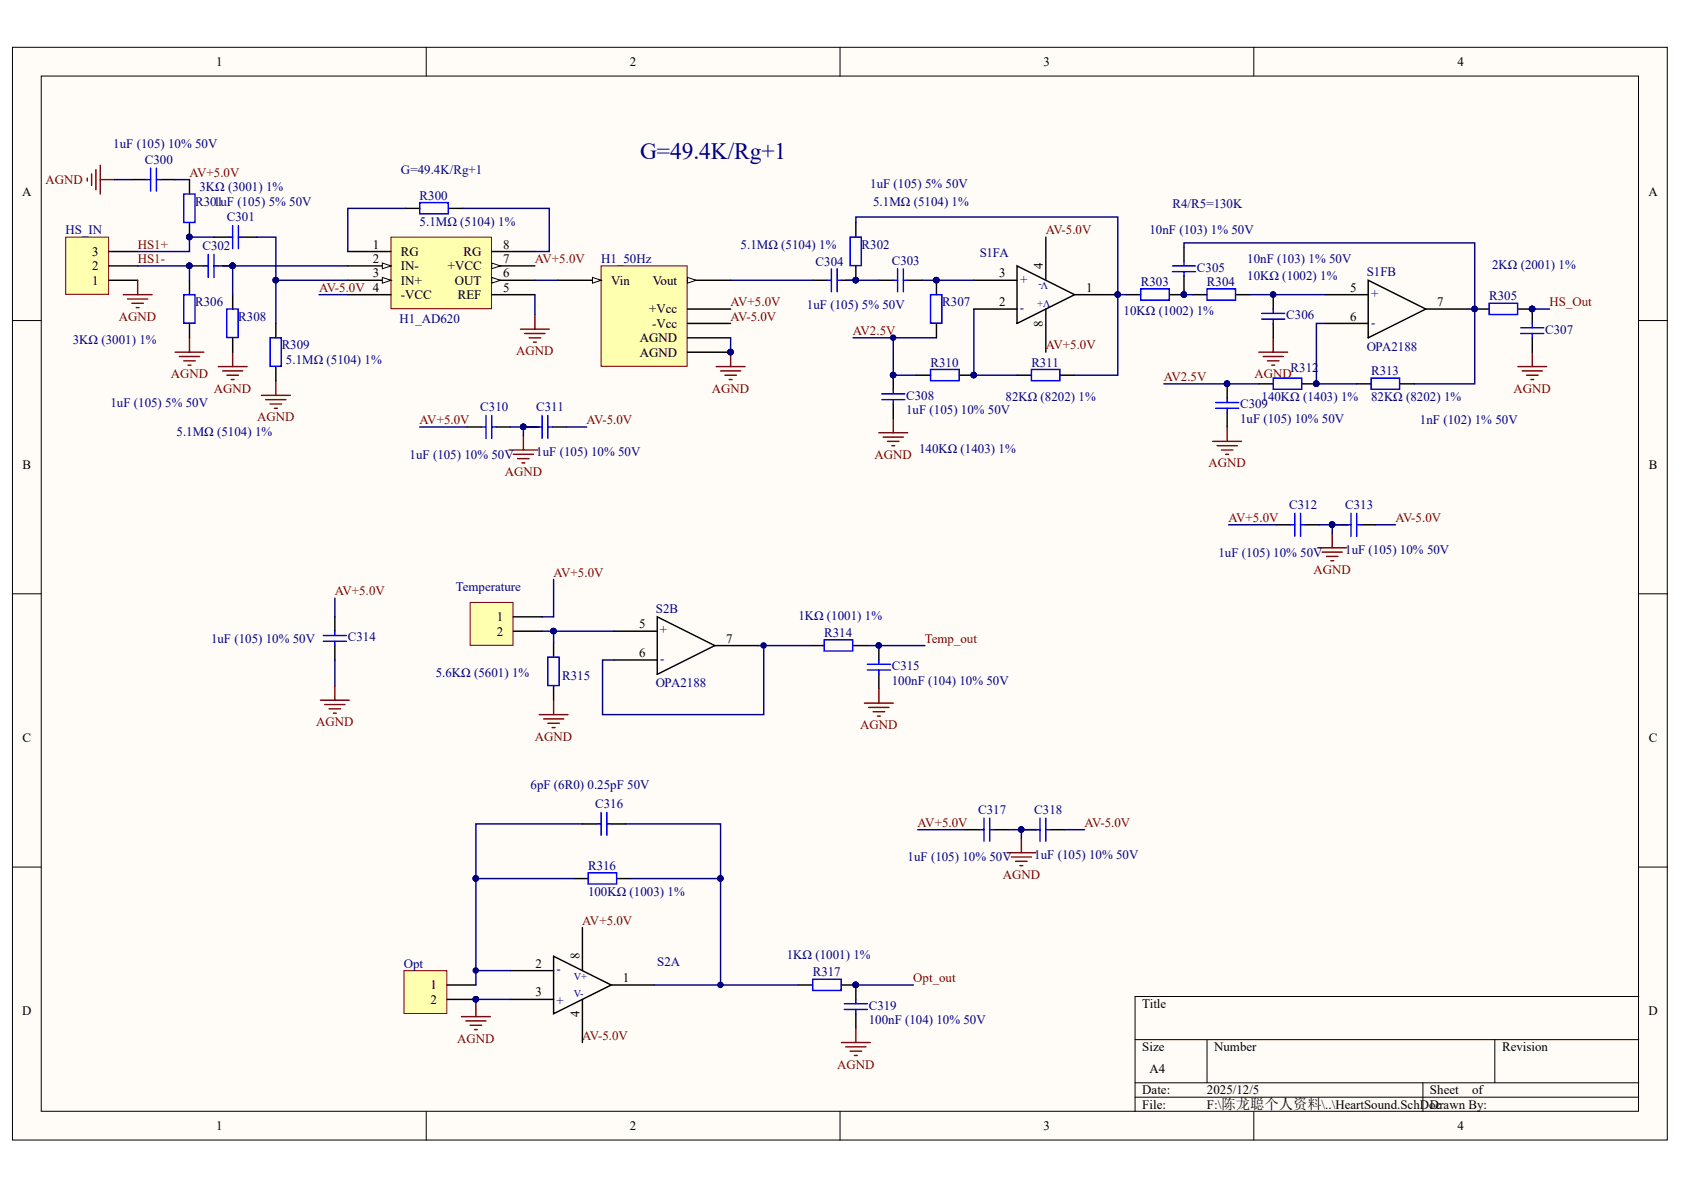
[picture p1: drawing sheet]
<svg xmlns="http://www.w3.org/2000/svg" width="297mm" height="210mm" viewBox="0 0 297 210" stroke-linecap="round" stroke-linejoin="round" font-family="sans-serif">
<defs><g id="words">
<text font-size="4.1" fill="#000080" x="112.9" y="28">G=49.4K/Rg+1</text>
<g font-size="2.3">
<text x="38.1" y="11.7">1</text>
<text x="111.1" y="11.7">2</text>
<text x="184.1" y="11.7">3</text>
<text x="257.1" y="11.7">4</text>
<text x="3.9" y="34.5">A</text>
<text x="290.8" y="34.5">A</text>
<text x="16.3" y="47.7">2</text>
<text x="16.3" y="45.1">3</text>
<text x="65.8" y="43.9">1</text>
<text x="65.8" y="46.4">2</text>
<text x="70.7" y="45.1">RG</text>
<text x="70.7" y="47.7">IN-</text>
<text x="79" y="47.7">+VCC</text>
<text x="81.8" y="45.1">RG</text>
<text x="88.8" y="46.4">7</text>
<text x="88.8" y="43.9">8</text>
<text x="184" y="47.4" transform="rotate(-90 184 47.4)">4</text>
<text x="16.3" y="50.2">1</text>
<text x="65.8" y="48.9">3</text>
<text x="70.7" y="50.2">IN+</text>
<text x="70.7" y="52.7">-VCC</text>
<text x="80.2" y="50.2">OUT</text>
<text x="80.7" y="52.7">REF</text>
<text x="88.8" y="51.5">5</text>
<text x="88.8" y="48.9">6</text>
<text x="107.8" y="50.2">Vin</text>
<text x="115.2" y="50.2">Vout</text>
<text x="176.2" y="48.9">3</text>
<text x="191.6" y="51.5">1</text>
<text x="238.2" y="51.5">5</text>
<text x="114.5" y="55.3">+Vcc</text>
<text x="115" y="57.8">-Vcc</text>
<text x="176.2" y="54">2</text>
<text x="184" y="57.7" transform="rotate(-90 184 57.7)">8</text>
<text x="238.2" y="56.5">6</text>
<text x="253.5" y="54">7</text>
<text x="112.9" y="60.4">AGND</text>
<text x="112.9" y="62.9">AGND</text>
<text x="4" y="82.7">B</text>
<text x="290.9" y="82.7">B</text>
<text x="87.6" y="109.6">1</text>
<text x="87.6" y="112.1">2</text>
<text x="112.8" y="110.8">5</text>
<text x="128.1" y="113.4">7</text>
<text x="112.8" y="115.9">6</text>
<text x="4" y="130.9">C</text>
<text x="290.9" y="130.9">C</text>
<text x="94.5" y="170.7">2</text>
<text x="102.2" y="169.2" transform="rotate(-90 102.2 169.2)">8</text>
<text x="109.9" y="173.2">1</text>
<text x="3.9" y="179.1">D</text>
<text x="75.9" y="174.5">1</text>
<text x="75.9" y="177">2</text>
<text x="94.5" y="175.8">3</text>
<text x="102.2" y="179.4" transform="rotate(-90 102.2 179.4)">4</text>
<text x="201.5" y="177.8">Title</text>
<text x="290.8" y="179.1">D</text>
<text x="201.5" y="185.4">Size</text>
<text x="214.2" y="185.4">Number</text>
<text x="265" y="185.4">Revision</text>
<text x="202.8" y="189.2">A4</text>
<text x="201.5" y="193">Date:</text>
<text x="201.5" y="195.6">File:</text>
<text x="212.9" y="193">2025/12/5</text>
<text x="212.9" y="195.6">F:\陈龙聪个人资料\..\HeartSound.SchDoc</text>
<text x="252.2" y="193">Sheet</text>
<text x="252.2" y="195.6">Drawn By:</text>
<text x="259.7" y="193">of</text>
<text x="38.1" y="199.4">1</text>
<text x="111.1" y="199.4">2</text>
<text x="184.1" y="199.4">3</text>
<text x="257.1" y="199.4">4</text>
</g>
<g font-size="2.3" fill="#000080">
<text x="20" y="26.1">1uF (105) 10% 50V</text>
<text x="25.6" y="28.9">C300</text>
<text x="35.2" y="33.7">3KΩ (3001) ¡À1%</text>
<text x="70.7" y="30.7">G=49.4K/Rg+1</text>
<text x="74" y="35.3">R300</text>
<text x="153.5" y="33.2">1uF (105) ¡À5% 50V</text>
<text x="11.6" y="41.3">HS_IN</text>
<text x="34.4" y="36.3">R301</text>
<text x="37.7" y="36.3">1uF (105) 5% 50V</text>
<text x="40" y="39.1">C301</text>
<text x="74" y="39.8">5.1MΩ (5104) ¡À1%</text>
<text x="154" y="36.3">5.1MΩ (5104) ¡À1%</text>
<text x="202.8" y="41.3">10nF (103) ¡À1% 50V</text>
<text x="206.8" y="36.8">R4/R5=130K</text>
<text x="35.7" y="44.1">C302</text>
<text x="106" y="46.4">H1_50Hz</text>
<text x="130.6" y="43.9">5.1MΩ (5104) ¡À1%</text>
<text x="143.9" y="46.9">C304</text>
<text x="152" y="43.9">R302</text>
<text x="157.3" y="46.7">C303</text>
<text x="172.8" y="45.4">S1FA</text>
<text x="211.1" y="47.9">C305</text>
<text x="220" y="46.4">10nF (103) ¡À1% 50V</text>
<text x="263.2" y="47.4">2KΩ (2001) ¡À1%</text>
<text x="181.2" y="48.4" transform="rotate(-180 181.2 48.4)">+</text>
<text x="201.2" y="50.5">R303</text>
<text x="212.9" y="50.5">R304</text>
<text x="220" y="49.4">10KΩ (1002) ¡À1%</text>
<text x="241.1" y="48.7">S1FB</text>
<text x="243.2" y="51" transform="rotate(-180 243.2 51)">+</text>
<text x="262.7" y="53">R305</text>
<text x="34.4" y="54">R306</text>
<text x="42" y="56.5">R308</text>
<text x="70.5" y="57">H1_AD620</text>
<text x="142.3" y="54.5">1uF (105) ¡À5% 50V</text>
<text x="166.2" y="54">R307</text>
<text x="180.7" y="54" transform="rotate(-180 180.7 54)">-</text>
<text x="198.2" y="55.5">10KΩ (1002) ¡À1%</text>
<text x="226.9" y="56.3">C306</text>
<text x="242.6" y="56.5" transform="rotate(-180 242.6 56.5)">-</text>
<text x="272.6" y="58.9">C307</text>
<text x="12.8" y="60.6">3KΩ (3001) ¡À1%</text>
<text x="49.7" y="61.6">R309</text>
<text x="50.4" y="64.2">5.1MΩ (5104) ¡À1%</text>
<text x="164.1" y="64.7">R310</text>
<text x="181.9" y="64.7">R311</text>
<text x="227.6" y="65.7">R312</text>
<text x="241.1" y="61.9">OPA2188</text>
<text x="19.5" y="71.8">1uF (105) 5% 50V</text>
<text x="159.8" y="70.5">C308</text>
<text x="177.4" y="70.8">82KΩ (8202) ¡À1%</text>
<text x="222.5" y="70.8">140KΩ (1403) ¡À1%</text>
<text x="241.8" y="66.2">R313</text>
<text x="241.8" y="70.8">82KΩ (8202) ¡À1%</text>
<text x="31.1" y="76.8">5.1MΩ (5104) ¡À1%</text>
<text x="84.7" y="72.5">C310</text>
<text x="94.6" y="72.5">C311</text>
<text x="159.8" y="73">1uF (105) 10% 50V</text>
<text x="218.7" y="72">C309</text>
<text x="218.7" y="74.6">1uF (105) 10% 50V</text>
<text x="250.5" y="74.8">1nF (102) ¡À1% 50V</text>
<text x="72.2" y="80.9">1uF (105) 10% 50V</text>
<text x="94.6" y="80.4">1uF (105) 10% 50V</text>
<text x="162.1" y="79.9">140KΩ (1403) ¡À1%</text>
<text x="227.4" y="89.8">C312</text>
<text x="237.3" y="89.8">C313</text>
<text x="214.9" y="98.2">1uF (105) 10% 50V</text>
<text x="237.3" y="97.7">1uF (105) 10% 50V</text>
<text x="80.4" y="104.2">Temperature</text>
<text x="37.2" y="113.4">1uF (105) 10% 50V</text>
<text x="61.3" y="113.1">C314</text>
<text x="115.7" y="108">S2B</text>
<text x="117.7" y="110.3" transform="rotate(-180 117.7 110.3)">+</text>
<text x="140.8" y="109.3">1KΩ (1001) ¡À1%</text>
<text x="145.4" y="112.4">R314</text>
<text x="76.9" y="119.5">5.6KΩ (5601) ¡À1%</text>
<text x="99.2" y="120">R315</text>
<text x="117.2" y="115.9" transform="rotate(-180 117.2 115.9)">-</text>
<text x="157.3" y="118.2">C315</text>
<text x="115.7" y="121.3">OPA2188</text>
<text x="157.3" y="120.8">100nF (104) 10% 50V</text>
<text x="93.6" y="139.2">6pF (6R0) 0.25pF 50V</text>
<text x="105" y="142.5">C316</text>
<text x="172.6" y="143.6">C317</text>
<text x="182.4" y="143.6">C318</text>
<text x="103.7" y="153.5">R316</text>
<text x="160.1" y="152">1uF (105) 10% 50V</text>
<text x="182.4" y="151.4">1uF (105) 10% 50V</text>
<text x="103.7" y="158">100KΩ (1003) ¡À1%</text>
<text x="71.2" y="170.7">Opt</text>
<text x="98.1" y="171.7">-</text>
<text x="115.9" y="170.4">S2A</text>
<text x="138.8" y="169.2">1KΩ (1001) ¡À1%</text>
<text x="143.4" y="172.2">R317</text>
<text x="98.1" y="177.3">+</text>
<text x="153.2" y="178.1">C319</text>
<text x="153.2" y="180.6">100nF (104) 10% 50V</text>
</g>
<g font-size="2.3" fill="#800000">
<text x="8" y="32.5">AGND</text>
<text x="33.4" y="31.2">AV+5.0V</text>
<text x="184.5" y="41.3">AV-5.0V</text>
<text x="24.3" y="43.9">HS1+</text>
<text x="24.3" y="46.4">HS1-</text>
<text x="94.3" y="46.4">AV+5.0V</text>
<text x="56.3" y="51.5">AV-5.0V 4</text>
<text x="21" y="56.5">AGND</text>
<text x="128.9" y="54">AV+5.0V</text>
<text x="128.9" y="56.5">AV-5.0V</text>
<text x="150.5" y="59.1">AV2.5V</text>
<text x="273.3" y="54">HS_Out</text>
<text x="91" y="62.7">AGND</text>
<text x="184.5" y="61.6">AV+5.0V</text>
<text x="30.1" y="66.7">AGND</text>
<text x="37.7" y="69.2">AGND</text>
<text x="125.6" y="69.2">AGND</text>
<text x="205.3" y="67.2">AV2.5V</text>
<text x="221.3" y="66.7">AGND</text>
<text x="267" y="69.2">AGND</text>
<text x="45.3" y="74.3">AGND</text>
<text x="74" y="74.8">AV+5.0V</text>
<text x="103.5" y="74.8">AV-5.0V</text>
<text x="89" y="83.9">AGND</text>
<text x="154.3" y="80.9">AGND</text>
<text x="213.2" y="82.4">AGND</text>
<text x="216.7" y="92.1">AV+5.0V</text>
<text x="246.2" y="92.1">AV-5.0V</text>
<text x="97.6" y="101.7">AV+5.0V</text>
<text x="231.7" y="101.2">AGND</text>
<text x="59.1" y="105">AV+5.0V</text>
<text x="163.1" y="113.4">Temp_out</text>
<text x="55.8" y="128.1">AGND</text>
<text x="94.3" y="130.6">AGND</text>
<text x="151.7" y="128.6">AGND</text>
<text x="161.9" y="145.8">AV+5.0V</text>
<text x="191.3" y="145.8">AV-5.0V</text>
<text x="176.9" y="155">AGND</text>
<text x="102.7" y="163.1">AV+5.0V</text>
<text x="161.1" y="173.2">Opt_out</text>
<text x="80.6" y="183.9">AGND</text>
<text x="102.7" y="183.4">AV-5.0V</text>
<text x="147.7" y="188.5">AGND</text>
</g>
<g font-size="1.8" fill="#000080">
<text x="184.9" y="49.8" transform="rotate(-180 184.9 49.8)">V-</text>
<text x="185.3" y="52.9" transform="rotate(-180 185.3 52.9)">V+</text>
<text x="101.2" y="172.9">V+</text>
<text x="101.2" y="175.9">V-</text>
</g>
</g></defs>
<g fill="#fffcf8" stroke="#000" stroke-width=".18">
<path d="M2.2 8.3h291.9v192.8h-291.9z"/>
<path d="M7.3 13.4h281.7v182.6h-281.7z"/>
</g>
<g fill="none" stroke="#000" stroke-width=".18">
<path d="M75.2 8.3v5.1M148.2 8.3v5.1M221.2 8.3v5.1M2.2 56.5h5.1M289.1 56.5h5M2.2 104.7h5.1M289.1 104.7h5M2.2 152.9h5.1M289.1 152.9h5M289.1 175.8h-88.9v20.3M75.2 196.1v5M148.2 196.1v5"/>
<path d="M200.2 183.4h88.9M200.2 191h88.9M200.2 193.5h88.9M212.9 183.4v7.6M221.2 196.1v5M251 191v5.1M263.7 183.4v7.6"/>
</g>
<path d="M82.4 75.3h2.6M87.5 75.3h2.5M92.3 75.3h2.6M97.4 75.3h2.5" fill="none" stroke="#000" stroke-width=".25"/>
<circle cx="92.3" cy="75.3" r=".48" fill="#000080" stroke="#000080" stroke-width=".18"/>
<path d="M85 75.3h.7M85.7 73.3v4M86.7 75.3h.8M86.7 73.3v4M94.9 75.3h.7M95.6 73.3v4M96.6 73.3v4M96.6 75.3h.8" fill="none" stroke="#00f" stroke-width=".25"/>
<path d="M33.4 59.6v2.5M30.9 62.1h5.1M31.6 62.9h3.6M32.4 63.6h2M33.2 64.4h.5M89.8 79.4h5.1M92.3 76.8v2.6M90.5 80.1h3.6M91.3 80.9h2M92.1 81.7h.5" fill="none" stroke="#800000" stroke-width=".25"/>
<path d="M69 41.8h17.7v12.7h-17.7z" fill="#ffffb0" stroke="#800000" stroke-width=".18"/>
<path d="M61.3 44.4h7.7M61.3 46.9h7.7" fill="none" stroke="#000" stroke-width=".25"/>
<path d="M67.4 46.4l1.6 .5-1.6 .5z" fill="#fffcf8" stroke="#000" stroke-width=".18"/>
<path d="M61.3 49.4h7.7" fill="none" stroke="#000" stroke-width=".25"/>
<path d="M67.4 48.9l1.6 .5-1.6 .5z" fill="#fffcf8" stroke="#000" stroke-width=".18"/>
<path d="M61.3 52h7.7M86.7 52h7.6M86.7 49.4h7.6" fill="none" stroke="#000" stroke-width=".25"/>
<path d="M86.7 48.9l1.6 .5-1.6 .5z" fill="#fffcf8" stroke="#000" stroke-width=".18"/>
<path d="M86.7 46.9h7.6" fill="none" stroke="#000" stroke-width=".25"/>
<path d="M86.7 46.4l1.6 .5-1.6 .5z" fill="#fffcf8" stroke="#000" stroke-width=".18"/>
<path d="M23.3 31.7h2.5M28.3 31.7h2.6M71.5 36.8h2.5M79.1 36.8h2.6M86.7 44.4h7.6M171.8 54.5h7.6M171.8 49.4h7.6M179.4 46.9l10.1 5.1-10.1 5.1zM184.5 41.8v7.6M184.5 54.5v7.6M189.5 52h7.7" fill="none" stroke="#000" stroke-width=".25"/>
<path d="M25.8 31.7h.8M26.6 29.7v4M27.6 29.7v4M27.6 31.7h.7M74 35.7h5.1v2h-5.1z" fill="none" stroke="#00f" stroke-width=".25"/>
<g fill="none" stroke="#800000" stroke-width=".25">
<path d="M15.4 31.4v.5M16.2 30.7v2M16.9 29.9v3.6M17.7 29.1v5.1M17.7 31.7h2.5M91.8 58.1h5.1M92.6 58.8h3.5M93.3 59.6h2.1M94.3 55.5v2.6M38.5 64.7h5.1M39.3 65.4h3.5M40 66.2h2.1"/>
<path d="M40.8 66.9h.5M41 62.1v2.6M94.1 60.3h.5M126.3 64.7h5.1M127.1 65.4h3.6M127.9 66.2h2M128.6 66.9h.5M128.9 62.1v2.6"/>
</g>
<g fill="#000080" stroke="#000080" stroke-width=".18">
<circle cx="128.9" cy="62.1" r=".48"/>
<circle cx="197.1" cy="52" r=".48"/>
</g>
<path d="M106 46.9h15.2v17.7h-15.2z" fill="#ffffb0" stroke="#800000" stroke-width=".18"/>
<path d="M98.4 49.4h7.6" fill="none" stroke="#000" stroke-width=".25"/>
<path d="M104.5 48.9l1.5 .5-1.5 .5z" fill="#fffcf8" stroke="#000" stroke-width=".18"/>
<path d="M121.3 59.6h7.6M121.3 54.5h7.6M121.3 57.1h7.6M121.3 49.4h7.6M121.3 62.1h7.6" fill="none" stroke="#000" stroke-width=".25"/>
<circle cx="128.9" cy="62.1" r=".48" fill="#000080" stroke="#000080" stroke-width=".18"/>
<path d="M121.3 48.9l1.5 .5-1.5 .5z" fill="#fffcf8" stroke="#000" stroke-width=".18"/>
<g fill="#000080" stroke="#000080" stroke-width=".18">
<circle cx="128.9" cy="62.1" r=".48"/>
<circle cx="171.8" cy="66.2" r=".48"/>
<circle cx="232.2" cy="67.7" r=".48"/>
<circle cx="260.1" cy="54.5" r=".48"/>
<circle cx="270.2" cy="54.5" r=".49"/>
<circle cx="157.5" cy="66.2" r=".48"/>
<circle cx="216.4" cy="67.7" r=".48"/>
<circle cx="208.8" cy="52" r=".48"/>
<circle cx="224.6" cy="52" r=".48"/>
<circle cx="33.4" cy="41.8" r=".48"/>
<circle cx="41" cy="46.9" r=".48"/>
<circle cx="33.4" cy="46.9" r=".48"/>
<circle cx="150.9" cy="49.4" r=".48"/>
<circle cx="165.2" cy="49.4" r=".48"/>
<circle cx="235" cy="92.5" r=".48"/>
<circle cx="92.3" cy="75.3" r=".48"/>
<circle cx="48.6" cy="49.4" r=".48"/>
<circle cx="197.1" cy="52" r=".48"/>
<circle cx="157.5" cy="59.6" r=".48"/>
</g>
<g fill="none" stroke="#800000" stroke-width=".25">
<path d="M224.6 59.6v2.5M46.1 69.7h5.1M46.9 70.5h3.5M47.6 71.3h2.1M48.4 72h.5M48.7 67.2v2.5M155 76.3h5.1M155.8 77.1h3.5M156.5 77.9h2.1M157.3 78.6h.5M157.6 73.8v2.5M213.9 77.9h5.1"/>
<path d="M214.7 78.6h3.5M215.4 79.4h2.1M216.5 75.3v2.6M222 62.1h5.1M222.8 62.9h3.6M223.6 63.6h2M224.3 64.4h.5M267.7 64.7h5.1M268.5 65.4h3.6M269.3 66.2h2M270 66.9h.5M270.3 62.1v2.6"/>
<path d="M216.2 80.1h.5M232.5 96.6h5M233.2 97.4h3.6M234 98.1h2M234.7 98.9h.5M235 94.1v2.5"/>
</g>
<g fill="none" stroke="#000" stroke-width=".25">
<path d="M33.4 31.7v2.5M33.4 39.3v2.5M151 39.3v2.5M33.4 49.4v2.6M33.4 57.1v2.5M33.4 46.9h2.6M37.7 41.8h2.6M38.5 46.9h2.5M41 52v2.5M41 59.6v2.5M42.8 41.8h2.6M48.7 57.1v2.5"/>
<path d="M143.3 49.4h2.6M151 46.9v2.5h-2.6M155 49.4h2.6M160.1 49.4h2.5M165.2 49.4v2.6M165.2 57.1v2.5M198.7 52h2.5M206.3 52h2.5M208.8 43.6v2.5M208.8 48.7v2.5M210.4 52h2.5M218 52h2.5"/>
<path d="M224.6 52v2.5M224.6 57.1v2.5M233.7 57.1h7.6M233.7 52h7.6M241.3 49.4l10.2 5.1-10.2 5.1zM251.5 54.5h7.6M260.1 54.5h2.6M267.7 54.5h2.6v2.6M270.3 59.6v2.5M48.7 64.7v2.5M157.6 66.2v2.5M157.6 71.3v2.5"/>
<path d="M161.6 66.2h2.6M169.2 66.2h2.6M179.4 66.2h2.5M187 66.2h2.5M216.5 67.7v2.5M216.5 72.8v2.5M222 67.7h2.6M229.7 67.7h2.5M239.3 67.7h2.5M246.9 67.7h2.6M225.1 92.6h2.5M230.2 92.6h2.5"/>
<path d="M235 92.6h2.5M240.1 92.6h2.5"/>
</g>
<g fill="none" stroke="#00f" stroke-width=".25">
<path d="M32.4 34.2h2v5h-2zM41 39.8v4.1M42.1 39.8v4.1M32.4 52h2v5h-2zM36 46.9h.7M36.7 44.9v4M37.7 46.9h.8M37.7 44.9v4M40 54.5h2v5h-2zM40.3 41.8h.7M42.1 41.8h.7M47.6 59.6h2v5h-2z"/>
<path d="M145.9 49.4h.7M146.6 47.4v4.1M147.7 47.4v4.1M147.7 49.4h.7M149.9 41.8h2v5.1h-2zM157.6 49.4h.7M158.3 47.4v4.1M159.3 49.4h.8M159.3 47.4v4.1M164.1 52h2v5h-2zM201.2 51h5.1v1.9h-5.1zM206.8 47.9h4.1"/>
<path d="M206.8 46.9h4.1M208.8 46.1v.8M208.8 47.9v.8M212.9 51h5v1.9h-5zM222.6 56.3h4M222.6 55.3h4M224.6 54.5v.8M224.6 56.3v.8M262.7 53.5h5v2h-5zM268.2 57.8h4.1M268.2 58.8h4.1M270.3 57.1v.7"/>
<path d="M270.3 58.8v.8M155.5 70.5h4.1M155.5 69.5h4.1M157.6 68.7v.8M157.6 70.5v.8M164.1 65.2h5.1v1.9h-5.1zM181.9 65.2h5.1v1.9h-5.1zM214.4 72h4.1M214.4 71h4.1M216.5 70.2v.8M216.5 72v.8M224.6 66.7h5v2h-5z"/>
<path d="M241.8 66.7h5.1v2h-5.1zM227.6 92.6h.8M228.4 90.5v4.1M229.4 92.6h.8M229.4 90.5v4.1M237.5 92.6h.8M238.3 90.5v4.1M239.3 90.5v4.1M239.3 92.6h.8"/>
</g>
<g fill="none" stroke="#000080" stroke-width=".25">
<path d="M20.2 31.7h3.1M30.9 31.7h2.5M71.5 36.8h-10.2v7.6M81.7 36.8h15.2v7.6h-2.6M151 39.3v-1h46.2v27.9h-7.7M24.3 46.9h9.1v2.5M37.7 41.8h-4.3v2.6h-9.1M39.3 46.9h22M41 46.9v5.1M45.4 41.8h3.3v7.6M48.7 49.4h12.6M48.7 49.4v7.7"/>
<path d="M56.3 52h5M94.3 49.4h4.1M94.3 52v3.5M128.9 49.4h14.4M128.9 59.6v2.5M149.2 49.4h5.8M150.5 59.6h14.7M157.6 59.6v6.6h4M162.6 49.4h9.2M171.8 54.5v11.7h7.6M197.2 52h1.5M208.8 43.6v-.8h51.3v24.9h-10.6"/>
<path d="M208.8 51.2v.8h1.6M220.5 52h13.2M233.7 57.1h-1.5v10.6h7.1M259.1 54.5h1M270.3 54.5h3M74 75.3h8.4M90 75.3h5.1M92.3 75.3v1.5M99.9 75.3h3.6M205.3 67.7h16.7M216.7 92.6h8.4M232.7 92.6h5.1"/>
<path d="M235 92.6v1.5M242.6 92.6h3.6"/>
</g>
<path d="M11.6 41.8h7.6v10.1h-7.6z" fill="#ffffb0" stroke="#800000" stroke-width=".18"/>
<g fill="none" stroke="#000" stroke-width=".25">
<path d="M19.2 49.4h5.1M19.2 46.9h5.1M19.2 44.4h5.1M108.3 116.4h7.6M108.3 111.3h7.6M115.9 108.8l10.2 5.1-10.2 5zM126.1 113.9h7.6M170.3 146.3h2.5M175.3 146.3h2.6M180.2 146.3h2.5M185.2 146.3h2.6M90 171.2h7.7"/>
<path d="M90 176.3h7.7M97.7 168.7l10.1 5-10.1 5.1zM102.7 163.6v7.6M102.7 176.3v7.6M107.8 173.7h7.6"/>
</g>
<path d="M21.7 52h5.1M22.5 52.7h3.6M23.3 53.5h2M24 54.3h.5M24.3 49.4v2.6M177.6 150.4h5.1M178.4 151.2h3.5M179.1 151.9h2.1M179.9 152.7h.5M180.2 147.9v2.5" fill="none" stroke="#800000" stroke-width=".25"/>
<circle cx="180.1" cy="146.3" r=".48" fill="#000080" stroke="#000080" stroke-width=".18"/>
<path d="M172.8 146.3h.8M173.6 144.3v4.1M174.6 146.3h.7M174.6 144.3v4.1M182.7 146.3h.8M183.5 144.3v4.1M184.5 144.3v4.1M184.5 146.3h.7" fill="none" stroke="#00f" stroke-width=".25"/>
<path d="M161.9 146.3h8.4M177.9 146.3h5M187.8 146.3h3.5" fill="none" stroke="#000080" stroke-width=".25"/>
<path d="M82.9 106.3h7.6v7.5h-7.6z" fill="#ffffb0" stroke="#800000" stroke-width=".18"/>
<path d="M90.5 108.8h5.1M90.5 111.3h5.1" fill="none" stroke="#000" stroke-width=".25"/>
<path d="M71.2 171.2h7.6v7.6h-7.6z" fill="#ffffb0" stroke="#800000" stroke-width=".18"/>
<g fill="none" stroke="#000" stroke-width=".25">
<path d="M59.1 108.8v2.5M59.1 113.9v2.5M97.7 113.4v2.5M142.8 113.9h2.6M150.5 113.9h2.5M155 113.9v2.5M155 118.9v2.6M97.7 121v2.5M101.2 155h2.5M102.7 145.3h2.6M107.8 145.3h2.5M108.8 155h2.6"/>
<path d="M78.9 173.7h5M78.9 176.3h5M140.8 173.7h2.5M148.4 173.7h2.6v2.6M151 178.8v2.6"/>
</g>
<g fill="#000080" stroke="#000080" stroke-width=".18">
<circle cx="83.9" cy="176.3" r=".48"/>
<circle cx="180.1" cy="146.3" r=".48"/>
<circle cx="155" cy="113.8" r=".48"/>
<circle cx="83.9" cy="171.2" r=".48"/>
<circle cx="150.9" cy="173.7" r=".48"/>
<circle cx="83.9" cy="154.9" r=".48"/>
<circle cx="127.1" cy="154.9" r=".48"/>
<circle cx="127.1" cy="173.7" r=".48"/>
<circle cx="97.6" cy="111.3" r=".48"/>
<circle cx="134.7" cy="113.8" r=".48"/>
</g>
<g fill="none" stroke="#00f" stroke-width=".25">
<path d="M57 112.1h4.1M57 113.1h4.1M59.1 111.3v.8M59.1 113.1v.8M96.6 115.9h2v5h-2zM145.4 112.9h5v1.9h-5zM153 118.2h4.1M153 117.2h4.1M155 116.4v.8M155 118.2v.7M103.7 154h5.1v1.9h-5.1zM105.3 145.3h.7"/>
<path d="M106 143.3v4.1M107 143.3v4.1M107 145.3h.8M143.3 172.7h5.1v2h-5.1zM148.9 178.1h4.1M148.9 177h4.1M151 176.3v.7M151 178.1v.7"/>
</g>
<g fill="none" stroke="#800000" stroke-width=".25">
<path d="M56.5 123.5h5.1M57.3 124.3h3.5M58 125h2.1M58.8 125.8h.5M59.1 121v2.5M95.1 126.1h5.1M95.9 126.8h3.5M96.6 127.6h2.1M97.4 128.3h.5M97.7 123.5v2.6M152.5 124h5.1M153.2 124.8h3.6"/>
<path d="M154 125.5h2M154.8 126.3h.5M155 121.5v2.5M81.4 179.3h5.1M83.9 176.8v2.5M82.2 180.1h3.5M82.9 180.8h2.1M83.7 181.6h.5M148.4 183.9h5.1M149.2 184.7h3.5M149.9 185.4h2.1M150.7 186.2h.5"/>
<path d="M151 181.4v2.5"/>
</g>
<g fill="none" stroke="#000080" stroke-width=".25">
<path d="M59.1 105.5v3.3M59.1 116.4v4.6M95.6 111.3h12.7M97.7 102.2v6.6h-2.1M97.7 111.3v2.1M133.7 113.9h9.1M134.7 113.9v12.2h-28.4v-9.7h2M153 113.9h10.1M83.9 155v18.7M83.9 155h17.3M102.7 145.3h-18.8v9.7M110.3 145.3h16.8v9.7"/>
<path d="M111.4 155h15.7M127.1 155v18.7M180.2 146.3v1.6M83.9 171.2h6.1M90 176.3h-6.1v.5M115.4 173.7h25.4M151 173.7h10.1"/>
</g>
<use href="#words"/>
</svg>
